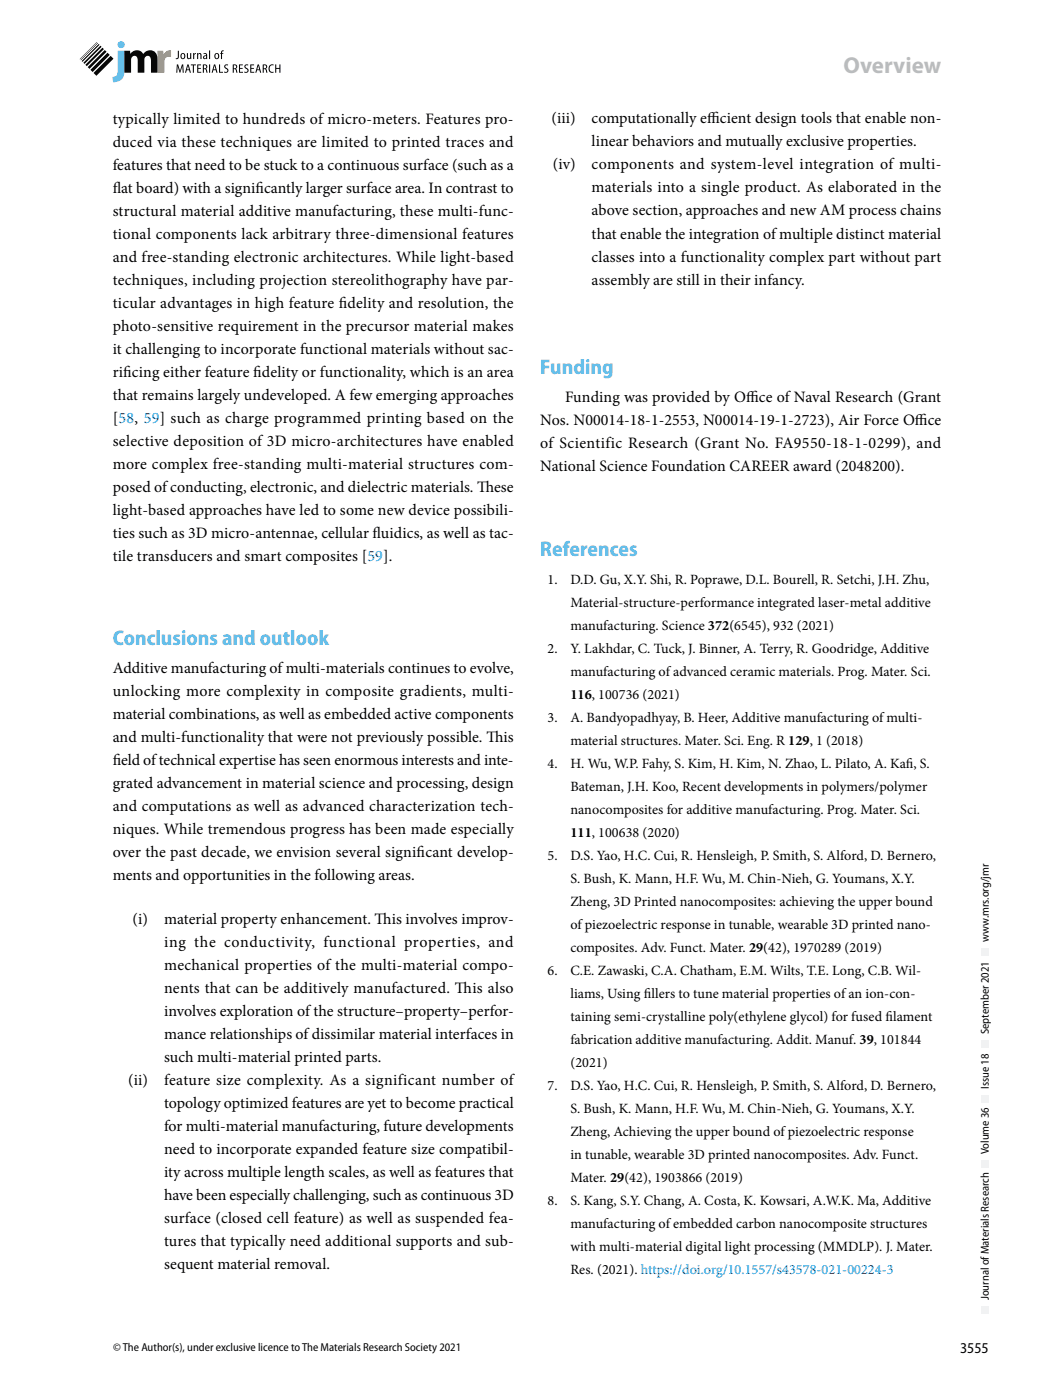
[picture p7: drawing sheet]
<svg xmlns="http://www.w3.org/2000/svg" width="210mm" height="279mm" viewBox="0 0 210 279" stroke-linecap="round" stroke-linejoin="round" font-family="sans-serif">
<defs><g id="words">
<text font-size="4.6" fill="#bbbcbc" x="168" y="14.6">Overview</text>
<g font-size="4.2" fill="#52b7e7">
<text x="107.6" y="74.6">Funding</text>
<text x="107.6" y="110.7">References</text>
<text x="22.5" y="128.5">Conclusions and outlook</text>
</g>
<g font-size="3.2">
<text x="22.5" y="24.6">typically limited to hundreds of micro-meters. Features pro-</text>
<text x="22.5" y="29.2">duced via these techniques are limited to printed traces and</text>
<text x="109.9" y="24.6">(iii)</text>
<text x="117.9" y="24.6">computationally ef</text>
<text x="117.9" y="29.2">linear behaviors and mutually exclusive properties.</text>
<text x="140.9" y="24.6">f</text>
<text x="140.9" y="24.6">icient design tools that enable non-</text>
<text x="22.5" y="33.8">features that need to be stuck to a continuous surface (such as a</text>
<text x="110.2" y="33.8">(iv)</text>
<text x="117.9" y="33.8">components and system-level integration of multi-</text>
<text x="22.5" y="38.4">f</text>
<text x="22.5" y="38.4">lat board) with a signif</text>
<text x="50.9" y="38.4">icantly larger surface area. In contrast to</text>
<text x="117.9" y="38.4">materials into a single product. As elaborated in the</text>
<text x="22.5" y="43">structural material additive manufacturing, these multi-func-</text>
<text x="22.5" y="47.6">tional components lack arbitrary three-dimensional features</text>
<text x="117.9" y="42.9">above section, approaches and new AM process chains</text>
<text x="117.9" y="47.5">that enable the integration of multiple distinct material</text>
<text x="22.5" y="52.1">and free-standing electronic architectures. While light-based</text>
<text x="117.9" y="52.1">classes into a functionality complex part without part</text>
<text x="22.5" y="56.7">techniques, including projection stereolithography have par-</text>
<text x="117.9" y="56.7">assembly are still in their infancy.</text>
<text x="22.5" y="61.3">ticular advantages in high feature f</text>
<text x="22.5" y="65.9">photo-sensitive requirement in the precursor material makes</text>
<text x="67.5" y="61.3">idelity and resolution, the</text>
<text x="22.5" y="70.5">it challenging to incorporate functional materials without sac-</text>
<text x="22.5" y="75.1">rif</text>
<text x="24.6" y="75.1">icing either feature f</text>
<text x="50.5" y="75.1">idelity or functionality, which is an area</text>
<text x="22.5" y="79.7">that remains largely undeveloped. A few emerging approaches</text>
<text x="112.6" y="80.2">Funding was provided by Of</text>
<text x="148.7" y="80.2">f</text>
<text x="148.7" y="80.2">ice of Naval Research (Grant</text>
<text x="22.5" y="84.2">[58, 59] such as charge programmed printing based on the</text>
<text x="22.5" y="88.8">selective deposition of 3D micro-architectures have enabled</text>
<text x="107.6" y="84.8">Nos. N00014-18-1-2553, N00014-19-1-2723), Air Force Of</text>
<text x="107.6" y="89.4">of Scientific Research (Grant No. FA9550-18-1-0299), and</text>
<text x="182.3" y="84.8">f</text>
<text x="182.3" y="84.8">ice</text>
<text x="22.5" y="93.4">more complex free-standing multi-material structures com-</text>
<text x="107.6" y="94">National Science Foundation CAREER award (2048200).</text>
<text x="22.5" y="98">posed of conducting, electronic, and dielectric materials. T</text>
<text x="95" y="98">hese</text>
<text x="22.5" y="102.6">light-based approaches have led to some new device possibili-</text>
<text x="22.5" y="107.2">ties such as 3D micro-antennae, cellular f</text>
<text x="74.2" y="107.2">luidics, as well as tac-</text>
<text x="22.5" y="111.8">tile transducers and smart composites [59].</text>
<text x="22.5" y="134.2">Additive manufacturing of multi-materials continues to evolve,</text>
<text x="22.5" y="138.8">unlocking more complexity in composite gradients, multi-</text>
<text x="22.5" y="143.3">material combinations, as well as embedded active components</text>
<text x="22.5" y="147.9">and multi-functionality that were not previously possible. T</text>
<text x="96.9" y="147.9">his</text>
<text x="22.5" y="152.5">f</text>
<text x="22.5" y="152.5">ield of technical expertise has seen enormous interests and inte-</text>
<text x="22.5" y="157.1">grated advancement in material science and processing, design</text>
<text x="22.5" y="161.7">and computations as well as advanced characterization tech-</text>
<text x="22.5" y="166.3">niques. While tremendous progress has been made especially</text>
<text x="22.5" y="170.9">over the past decade, we envision several signif</text>
<text x="83" y="170.9">icant develop-</text>
<text x="22.5" y="175.4">ments and opportunities in the following areas.</text>
<text x="26.4" y="184.1">(i)</text>
<text x="32.7" y="184.1">material property enhancement. T</text>
<text x="74.6" y="184.1">his involves improv-</text>
<text x="32.7" y="188.7">ing the conductivity, functional properties, and</text>
<text x="32.7" y="193.3">mechanical properties of the multi-material compo-</text>
<text x="32.7" y="197.8">nents that can be additively manufactured. T</text>
<text x="90.7" y="197.8">his also</text>
<text x="32.7" y="202.4">involves exploration of the structure–property–perfor-</text>
<text x="32.7" y="207">mance relationships of dissimilar material interfaces in</text>
<text x="32.7" y="211.6">such multi-material printed parts.</text>
<text x="25.6" y="216.2">(ii)</text>
<text x="32.7" y="216.2">feature size complexity. As a significant number of</text>
<text x="32.7" y="220.8">topology optimized features are yet to become practical</text>
<text x="32.7" y="225.3">for multi-material manufacturing, future developments</text>
<text x="32.7" y="229.9">need to incorporate expanded feature size compatibil-</text>
<text x="32.7" y="234.5">ity across multiple length scales, as well as features that</text>
<text x="32.7" y="239.1">have been especially challenging, such as continuous 3D</text>
<text x="32.7" y="243.7">surface (closed cell feature) as well as suspended fea-</text>
<text x="32.7" y="248.3">tures that typically need additional supports and sub-</text>
<text x="32.7" y="252.9">sequent material removal.</text>
</g>
<text font-size="3" x="191.3" y="269.7">3555</text>
<g font-size="2.8">
<text x="109.1" y="116.4">1.</text>
<text x="113.6" y="116.4">D.D. Gu, X.Y. Shi, R. Poprawe, D.L. Bourell, R. Setchi, J.H. Zhu,</text>
<text x="113.6" y="120.9">Material-structure-performance integrated laser-metal additive</text>
<text x="113.6" y="125.5">manufacturing. Science 372(6545), 932 (2021)</text>
<text x="109.1" y="130.1">2.</text>
<text x="113.6" y="130.1">Y. Lakhdar, C. Tuck, J. Binner, A. Terry, R. Goodridge, Additive</text>
<text x="113.6" y="134.7">manufacturing of advanced ceramic materials. Prog. Mater. Sci.</text>
<text x="109.1" y="143.9">3.</text>
<text x="113.6" y="139.3">116, 100736 (2021)</text>
<text x="113.6" y="143.9">A. Bandyopadhyay, B. Heer, Additive manufacturing of multi-</text>
<text x="113.6" y="148.5">material structures. Mater. Sci. Eng. R 129, 1 (2018)</text>
<text x="109.1" y="153.1">4.</text>
<text x="113.6" y="153.1">H. Wu, W.P. Fahy, S. Kim, H. Kim, N. Zhao, L. Pilato, A. Kaf</text>
<text x="180.5" y="153.1">i, S.</text>
<text x="113.6" y="157.6">Bateman, J.H. Koo, Recent developments in polymers/polymer</text>
<text x="113.6" y="162.2">nanocomposites for additive manufacturing. Prog. Mater. Sci.</text>
<text x="113.6" y="166.8">111, 100638 (2020)</text>
<text x="109.1" y="171.4">5.</text>
<text x="113.6" y="171.4">D.S. Yao, H.C. Cui, R. Hensleigh, P. Smith, S. Alford, D. Bernero,</text>
<text x="113.6" y="176">S. Bush, K. Mann, H.F. Wu, M. Chin-Nieh, G. Youmans, X.Y.</text>
<text x="113.6" y="180.6">Zheng, 3D Printed nanocomposites: achieving the upper bound</text>
<text x="113.6" y="185.2">of piezoelectric response in tunable, wearable 3D printed nano-</text>
<text x="113.6" y="189.7">composites. Adv. Funct. Mater. 29(42), 1970289 (2019)</text>
<text x="109.1" y="194.3">6.</text>
<text x="113.6" y="194.3">C.E. Zawaski, C.A. Chatham, E.M. Wilts, T.E. Long, C.B. Wil-</text>
<text x="113.6" y="198.9">liams, Using f</text>
<text x="113.6" y="203.5">taining semi-crystalline poly(ethylene glycol) for fused f</text>
<text x="128.3" y="198.9">illers to tune material properties of an ion-con-</text>
<text x="176.4" y="203.5">ilament</text>
<text x="113.6" y="208.1">fabrication additive manufacturing. Addit. Manuf. 39, 101844</text>
<text x="113.6" y="212.7">(2021)</text>
<text x="109.1" y="217.3">7.</text>
<text x="113.6" y="217.3">D.S. Yao, H.C. Cui, R. Hensleigh, P. Smith, S. Alford, D. Bernero,</text>
<text x="113.6" y="221.8">S. Bush, K. Mann, H.F. Wu, M. Chin-Nieh, G. Youmans, X.Y.</text>
<text x="113.6" y="226.4">Zheng, Achieving the upper bound of piezoelectric response</text>
<text x="113.6" y="231">in tunable, wearable 3D printed nanocomposites. Adv. Funct.</text>
<text x="113.6" y="235.6">Mater. 29(42), 1903866 (2019)</text>
<text x="109.1" y="240.2">8.</text>
<text x="113.6" y="240.2">S. Kang, S.Y. Chang, A. Costa, K. Kowsari, A.W.K. Ma, Additive</text>
<text x="113.6" y="244.8">manufacturing of embedded carbon nanocomposite structures</text>
<text x="113.6" y="249.4">with multi-material digital light processing (MMDLP). J. Mater.</text>
<text x="113.6" y="253.9">Res. (2021). https://doi.org/10.1557/s43578-021-00224-3</text>
</g>
<g font-size="2.3">
<text x="197" y="187.7" transform="rotate(-90 197 187.7)">www.mrs.org/jmr</text>
<text x="197" y="206.1" transform="rotate(-90 197 206.1)">September 2021</text>
<text x="197" y="217" transform="rotate(-90 197 217)">Issue 18</text>
<text x="197" y="230" transform="rotate(-90 197 230)">Volume 36</text>
<text x="197" y="259.1" transform="rotate(-90 197 259.1)">Journal of Materials Research</text>
<text x="22.6" y="269.3">© The Author(s), under exclusive licence to The Materials Research Society 2021</text>
</g>
</g></defs>
<g fill="#e4f1fa">
<path d="M195.5 260.2h1.5v1.6h-1.5z"/>
<path d="M195.5 231.1h1.5v1.6h-1.5z"/>
<path d="M195.5 218.2h1.5v1.6h-1.5z"/>
<path d="M195.5 207.3h1.5v1.6h-1.5z"/>
<path d="M195.5 188.8h1.5v1.6h-1.5z"/>
</g>
<g fill="#61b9e9">
<path d="M23.5 10.1h1.3v3.9a2.06 2.06 0 0 1-2.3 2.4l-.1-1.1a.96 .96 0 0 0 1-1.1z"/>
<circle cx="24.1" cy="8.9" r=".71"/>
</g>
<path d="M24.8 10.1h1.1l.1 .6a1.5 1.5 0 0 1 2.5 .1 1.57 1.57 0 0 1 1.9-.7 1.57 1.57 0 0 1 1 1.8v2.6h-1.3v-2.4a.78 .78 0 0 0-.7-1 .72 .72 0 0 0-.6 .8v2.6h-1.4v-2.5a.69 .69 0 0 0-.6-.9 .69 .69 0 0 0-.7 .8v2.6h-1.3z" fill="#000"/>
<path d="M31.4 10.1h1.1l.1 .8a1.25 1.25 0 0 1 1.5-.9v1.3a.95 .95 0 0 0-1.3 1v2.2h-1.4z" fill="#f59c00"/>
<g fill="#000">
<path d="M18.6 14.5l3.4-3.4 .6 .6-3.4 3.4zM18 13.9l.5 .5 3.4-3.5-.5-.4zM17.5 13.4l3.4-3.4 .3 .3-3.4 3.4zM20.4 9.5l-3.4 3.4 .3 .3 3.4-3.4zM20 9.1l.2 .2-3.4 3.4-.2-.2zM16.3 12.2l.1 .1 3.4-3.4-.1-.1zM16 11.9l3.4-3.4 .1 .1-3.4 3.4zM19.3 8.4l-3.4 3.4z"/>
<path d="M35.4 10.1v1.3l-.1 .2h-.3v.2h.2a.43 .43 0 0 0 .4-.5v-1.2zM36.1 10.7a.56 .56 0 0 0-.1 .9 .56 .56 0 0 0 .9-.1 .56 .56 0 0 0-.1-.7 .56 .56 0 0 0-.7-.1zM36.3 10.8a.42 .42 0 0 1 .4 .4 .42 .42 0 0 1-.4 .4l-.1-.4zM37.2 10.6l.1 .9a.36 .36 0 0 0 .3 .3 .36 .36 0 0 0 .3-.2v.2h.2v-1.2h-.2v.9l-.2 .1-.2-.1-.1-.9zM38.5 10.6v1.2h.2v-.8l.3-.2v-.2l-.3 .2v-.2zM39.3 10.6v1.2h.2v-.9l.2-.2 .2 .2v.9h.3l-.1-1.1a.37 .37 0 0 0-.6 .1v-.2zM40.5 10.7l.1 .1h.4l.1 .2a.41 .41 0 0 0-.7 .3 .41 .41 0 0 0 .5 .5l.2-.2v.2h.2l-.1-1-.3-.2zM40.7 11.3l.4-.1v.2a.21 .21 0 0 1-.2 .2 .21 .21 0 0 1-.2-.2zM41.7 10.1v1.7h.2v-1.7zM42.8 10.7a.56 .56 0 0 0 0 .9 .56 .56 0 0 0 .8-.1 .56 .56 0 0 0 0-.7 .56 .56 0 0 0-.8-.1zM43.1 10.8a.42 .42 0 0 1 .4 .4 .42 .42 0 0 1-.4 .4l-.2-.4zM44.1 10.1l-.1 .5h-.1v.1h.1v1.1h.2v-1.1h.3v-.1h-.3l.1-.3 .3-.1v-.1zM35.2 12.8l-.1 1.7h.2l.1-1.4 .4 1.4h.1l.4-1.4 .1 1.4h.2l-.1-1.7h-.2l-.4 1.4-.4-1.4zM37.3 12.8l-.4 1.7h.2l.1-.5h.5l.1 .5h.2l-.4-1.7zM37.4 13l.2 .8h-.4zM38 12.8v.2h.4v1.5h.2v-1.5h.4v-.2zM39.3 12.8v1.7h.8v-.2h-.6v-.6h.5v-.2h-.5v-.5h.6v-.2zM40.4 12.9v1.6h.2v-.7l.4 .1 .2 .6h.2l-.4-.8a.49 .49 0 0 0 .3-.7 .49 .49 0 0 0-.7-.2zM40.6 13a.34 .34 0 0 1 .5 .3 .34 .34 0 0 1-.5 .3zM41.7 12.8v1.7h.2v-1.7zM42.6 12.8l-.4 1.7h.2l.1-.5h.5l.1 .5h.2l-.4-1.7zM42.7 13l.2 .8h-.4zM43.6 12.8v1.7h.8v-.2h-.5v-1.5zM44.8 12.9a.75 .75 0 0 0 .5 1.1l-.1 .3-.5-.1-.1 .2a.54 .54 0 0 0 .9-.2 .54 .54 0 0 0-.5-.7 .29 .29 0 0 1 0-.5 .29 .29 0 0 1 .4 .1l.1-.2-.2-.1zM46.4 12.9v1.6h.2v-.7l.3 .1 .2 .6h.2l-.3-.8a.49 .49 0 0 0 .2-.7 .49 .49 0 0 0-.7-.2zM46.6 13a.33 .33 0 0 1 .5 .4 .33 .33 0 0 1-.5 .2zM47.6 12.8v1.7h.8v-.2h-.6v-.6h.6v-.2h-.6v-.5h.6v-.2zM48.8 12.9a.75 .75 0 0 0 .5 1.1l-.1 .3-.5-.1v.2a.54 .54 0 0 0 .8-.2 .54 .54 0 0 0-.5-.7 .29 .29 0 0 1 0-.5 .29 .29 0 0 1 .4 .1l.1-.2-.2-.1zM49.9 12.8v1.7h.8v-.2h-.6v-.6h.5v-.2h-.5v-.5h.5v-.2zM51.3 12.8l-.4 1.7h.2l.1-.5h.5l.1 .5h.2l-.4-1.7zM51.4 13l.3 .8h-.4zM52.3 12.9v1.6h.3v-.7l.3 .1 .2 .6h.2l-.3-.8a.49 .49 0 0 0 .2-.7 .49 .49 0 0 0-.7-.2zM52.6 13a.34 .34 0 0 1 .4 .3 .34 .34 0 0 1-.4 .3zM53.7 13.1a.83 .83 0 0 0-.1 1 .83 .83 0 0 0 .9 .4v-.2a.63 .63 0 0 1-.8-.6 .63 .63 0 0 1 .8-.6v-.2l-.3-.1zM54.8 12.8v1.7h.2v-.8h.7v.8h.2v-1.7h-.2v.7h-.7v-.7z"/>
</g>
<use href="#words"/>
</svg>
